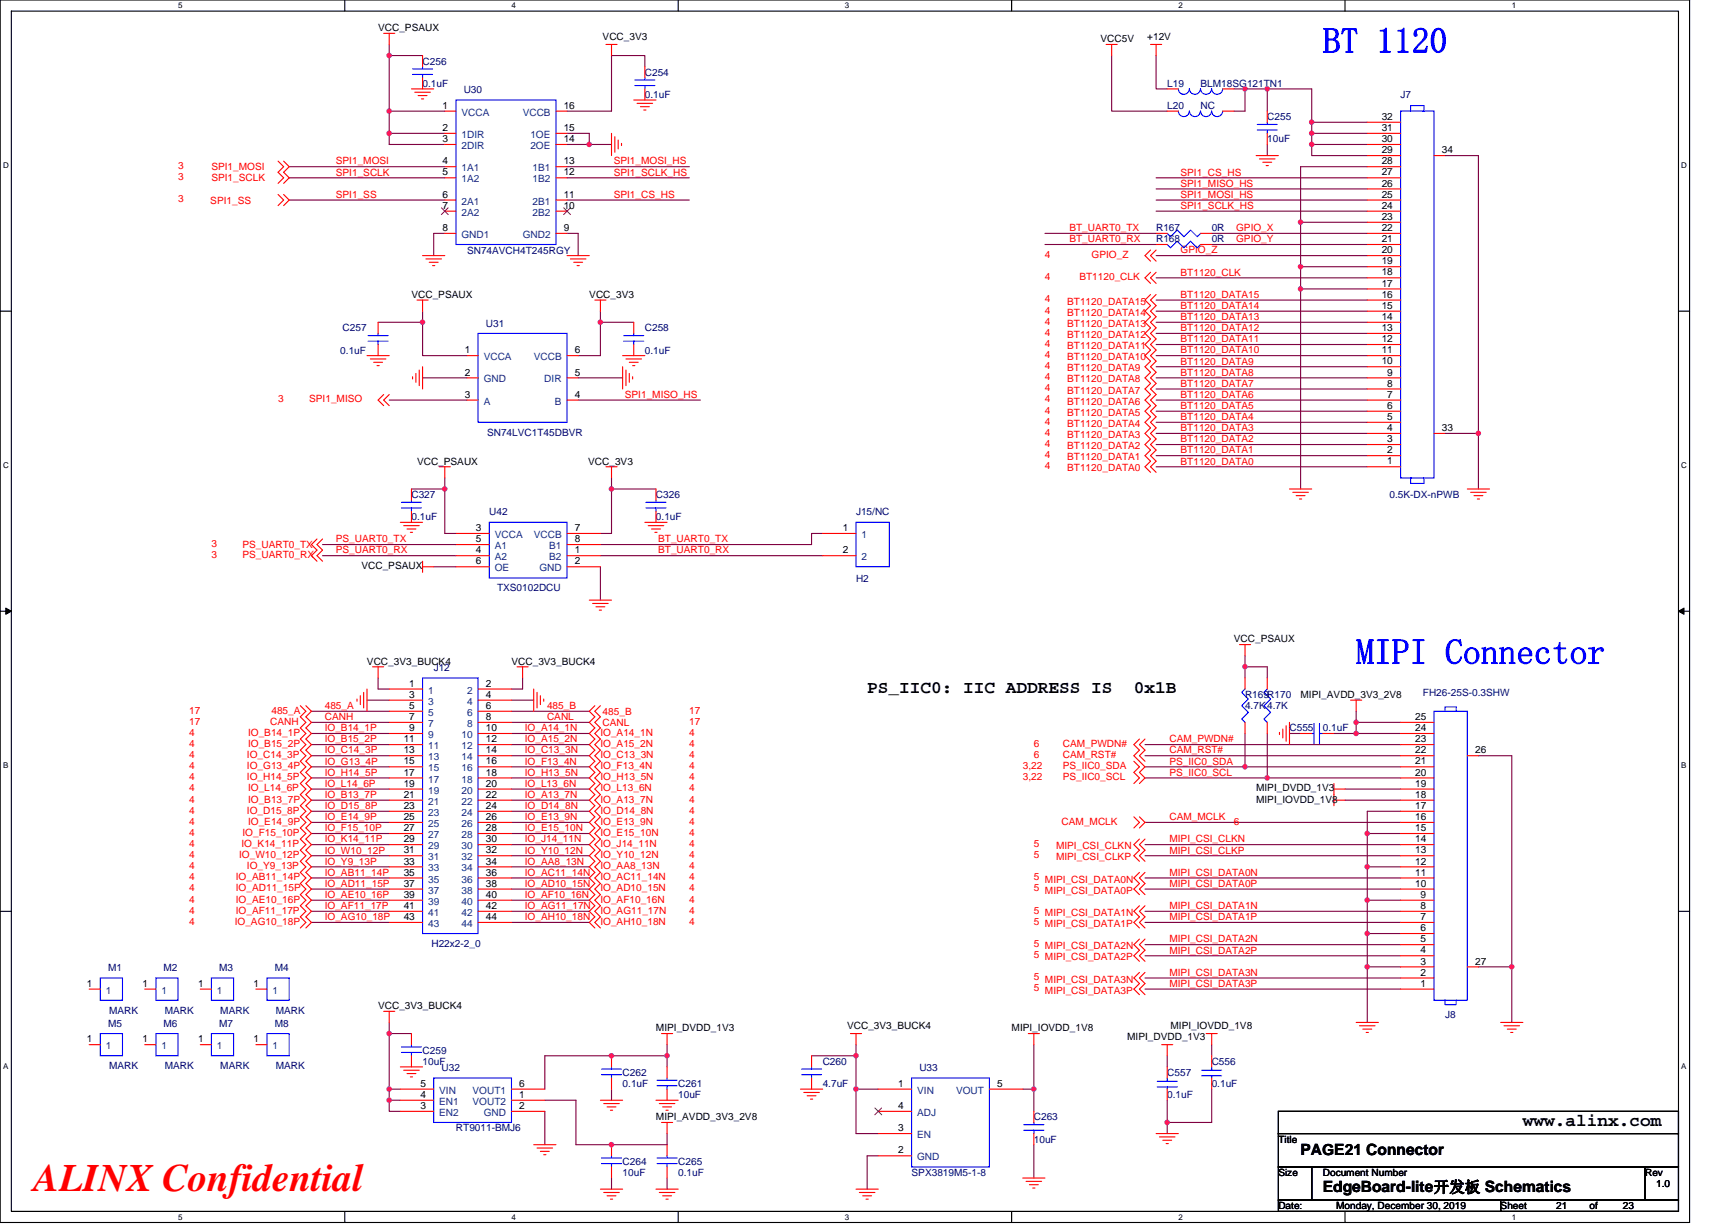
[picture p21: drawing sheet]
<svg xmlns="http://www.w3.org/2000/svg" width="297mm" height="210mm" viewBox="0 0 297 210" stroke-linecap="round" stroke-linejoin="round" font-family="sans-serif">
<defs><g id="words">
<text font-size="6.7" fill="#f00" x="5.8" y="204.1">ALINX Confidential</text>
<g font-size="6.1" fill="#00f">
<text x="226.7" y="9.1">BT 1120</text>
<text x="232.4" y="113.8">MIPI Connector</text>
</g>
<g font-size="3">
<text x="148.6" y="118.8">PS_IIC0: IIC ADDRESS IS</text>
<text x="194.3" y="118.8">0x1B</text>
<text x="261" y="193.1">www.alinx.com</text>
</g>
<g font-size="2.7">
<text x="222.9" y="197.9">PAGE21 Connector</text>
<text x="226.7" y="204.4">EdgeBoard-lite开发板 Schematics</text>
</g>
<g font-size="1.7">
<text x="64.8" y="5.4">VCC_PSAUX</text>
<text x="103.3" y="6.9">VCC_3V3</text>
<text x="188.6" y="7.3">VCC5V</text>
<text x="196.6" y="6.9">+12V</text>
<text x="75.9" y="18.6">1</text>
<text x="75.9" y="22.5">2</text>
<text x="96.6" y="22.5">15</text>
<text x="96.6" y="18.6">16</text>
<text x="236.8" y="22.5">31</text>
<text x="236.8" y="20.6">32</text>
<text x="75.9" y="24.4">3</text>
<text x="75.9" y="28.2">4</text>
<text x="96.6" y="24.4">14</text>
<text x="96.6" y="28.2">13</text>
<text x="236.8" y="28.2">28</text>
<text x="236.8" y="26.3">29</text>
<text x="236.8" y="24.4">30</text>
<text x="247.1" y="26.3">34</text>
<text x="75.9" y="30.1">5</text>
<text x="75.9" y="33.9">6</text>
<text x="75.9" y="35.8">7</text>
<text x="96.6" y="35.8">10</text>
<text x="96.6" y="33.9">11</text>
<text x="96.6" y="30.1">12</text>
<text x="236.8" y="35.8">24</text>
<text x="236.8" y="33.9">25</text>
<text x="236.8" y="32">26</text>
<text x="236.8" y="30.1">27</text>
<text x="75.9" y="39.6">8</text>
<text x="96.6" y="39.6">9</text>
<text x="236.8" y="41.5">21</text>
<text x="236.8" y="39.6">22</text>
<text x="236.8" y="37.7">23</text>
<text x="236.8" y="47.2">18</text>
<text x="236.8" y="45.3">19</text>
<text x="236.8" y="43.4">20</text>
<text x="70.5" y="51.1">VCC_PSAUX</text>
<text x="101" y="51.1">VCC_3V3</text>
<text x="236.8" y="52.9">15</text>
<text x="236.8" y="51">16</text>
<text x="236.8" y="49.1">17</text>
<text x="236.8" y="58.7">12</text>
<text x="236.8" y="56.7">13</text>
<text x="236.8" y="54.8">14</text>
<text x="79.7" y="60.6">1</text>
<text x="79.7" y="64.4">2</text>
<text x="98.5" y="64.4">5</text>
<text x="98.5" y="60.6">6</text>
<text x="236.8" y="62.5">10</text>
<text x="236.8" y="60.6">11</text>
<text x="237.8" y="64.4">9</text>
<text x="79.7" y="68.2">3</text>
<text x="98.5" y="68.2">4</text>
<text x="237.8" y="72">5</text>
<text x="237.8" y="70.1">6</text>
<text x="237.8" y="68.2">7</text>
<text x="237.8" y="66.3">8</text>
<text x="237.8" y="77.7">2</text>
<text x="237.8" y="75.8">3</text>
<text x="237.8" y="73.9">4</text>
<text x="247.1" y="73.9">33</text>
<text x="71.5" y="79.7">VCC_PSAUX</text>
<text x="100.8" y="79.7">VCC_3V3</text>
<text x="237.8" y="79.6">1</text>
<text x="81.6" y="92.9">5</text>
<text x="81.6" y="91">3</text>
<text x="81.6" y="94.8">4</text>
<text x="98.5" y="91">7</text>
<text x="98.5" y="92.9">8</text>
<text x="98.5" y="94.8">1</text>
<text x="144.4" y="91">1</text>
<text x="144.4" y="94.8">2</text>
<text x="62" y="97.6">VCC_PSAUX</text>
<text x="81.6" y="96.8">6</text>
<text x="98.5" y="96.8">2</text>
<text x="62.9" y="113.9">VCC_3V3_BUCK4</text>
<text x="87.7" y="113.9">VCC_3V3_BUCK4</text>
<text x="211.5" y="110.1">VCC_PSAUX</text>
<text x="70.1" y="117.7">1</text>
<text x="70.1" y="119.6">3</text>
<text x="83.3" y="117.7">2</text>
<text x="83.3" y="119.6">4</text>
<text x="222.9" y="119.7">MIPI_AVDD_3V3_2V8</text>
<text x="70.1" y="121.5">5</text>
<text x="70.1" y="123.4">7</text>
<text x="70.1" y="125.3">9</text>
<text x="83.3" y="121.5">6</text>
<text x="83.3" y="123.4">8</text>
<text x="83.3" y="125.3">10</text>
<text x="242.5" y="125.3">24</text>
<text x="242.5" y="123.4">25</text>
<text x="69.2" y="127.2">11</text>
<text x="69.2" y="129.1">13</text>
<text x="69.2" y="131">15</text>
<text x="83.3" y="127.2">12</text>
<text x="83.3" y="129.1">14</text>
<text x="83.3" y="131">16</text>
<text x="242.5" y="131">21</text>
<text x="242.5" y="129.1">22</text>
<text x="242.5" y="127.2">23</text>
<text x="252.8" y="129.1">26</text>
<text x="69.2" y="132.9">17</text>
<text x="69.2" y="134.9">19</text>
<text x="69.2" y="136.8">21</text>
<text x="83.3" y="132.9">18</text>
<text x="83.3" y="134.9">20</text>
<text x="83.3" y="136.8">22</text>
<text x="215.3" y="135.7">MIPI_DVDD_1V3</text>
<text x="215.3" y="137.6">MIPI_IOVDD_1V8</text>
<text x="242.5" y="136.8">18</text>
<text x="242.5" y="134.9">19</text>
<text x="242.5" y="132.9">20</text>
<text x="69.2" y="138.7">23</text>
<text x="69.2" y="140.6">25</text>
<text x="69.2" y="142.5">27</text>
<text x="83.3" y="138.7">24</text>
<text x="83.3" y="140.6">26</text>
<text x="83.3" y="142.5">28</text>
<text x="242.5" y="142.5">15</text>
<text x="242.5" y="140.6">16</text>
<text x="242.5" y="138.7">17</text>
<text x="69.2" y="144.4">29</text>
<text x="69.2" y="146.3">31</text>
<text x="69.2" y="148.2">33</text>
<text x="83.3" y="144.4">30</text>
<text x="83.3" y="146.3">32</text>
<text x="83.3" y="148.2">34</text>
<text x="242.5" y="148.2">12</text>
<text x="242.5" y="146.3">13</text>
<text x="242.5" y="144.4">14</text>
<text x="69.2" y="150.1">35</text>
<text x="69.2" y="152">37</text>
<text x="69.2" y="153.9">39</text>
<text x="69.2" y="155.8">41</text>
<text x="83.3" y="150.1">36</text>
<text x="83.3" y="152">38</text>
<text x="83.3" y="153.9">40</text>
<text x="83.3" y="155.8">42</text>
<text x="242.5" y="152">10</text>
<text x="242.5" y="150.1">11</text>
<text x="243.5" y="155.8">8</text>
<text x="243.5" y="153.9">9</text>
<text x="69.2" y="157.7">43</text>
<text x="83.3" y="157.7">44</text>
<text x="243.5" y="161.5">5</text>
<text x="243.5" y="159.6">6</text>
<text x="243.5" y="157.7">7</text>
<text x="243.5" y="167.2">2</text>
<text x="243.5" y="165.3">3</text>
<text x="243.5" y="163.4">4</text>
<text x="252.8" y="165.3">27</text>
<text x="14.9" y="169.1">1</text>
<text x="24.4" y="169.1">1</text>
<text x="33.9" y="169.1">1</text>
<text x="43.5" y="169.1">1</text>
<text x="64.8" y="173">VCC_3V3_BUCK4</text>
<text x="243.5" y="169.1">1</text>
<text x="14.9" y="178.7">1</text>
<text x="24.4" y="178.7">1</text>
<text x="33.9" y="178.7">1</text>
<text x="43.5" y="178.7">1</text>
<text x="112.4" y="176.8">MIPI_DVDD_1V3</text>
<text x="145.2" y="176.4">VCC_3V3_BUCK4</text>
<text x="173.4" y="176.8">MIPI_IOVDD_1V8</text>
<text x="193.2" y="178.3">MIPI_DVDD_1V3</text>
<text x="200.6" y="176.4">MIPI_IOVDD_1V8</text>
<text x="72" y="186.3">5</text>
<text x="72" y="188.2">4</text>
<text x="72" y="190.1">3</text>
<text x="89" y="186.3">6</text>
<text x="89" y="188.2">1</text>
<text x="89" y="190.1">2</text>
<text x="154" y="186.3">1</text>
<text x="154" y="190.1">4</text>
<text x="170.9" y="186.3">5</text>
<text x="112.4" y="192">MIPI_AVDD_3V3_2V8</text>
<text x="154" y="193.9">3</text>
<text x="154" y="197.7">2</text>
<text x="219.1" y="195.9">Title</text>
<text x="219.1" y="201.6">Size</text>
<text x="226.7" y="201.6">Document Number</text>
<text x="282" y="201.6">Rev</text>
<text x="283.9" y="203.5">1.0</text>
<text x="219.1" y="207.3">Date:</text>
<text x="229" y="207.3">Monday, December 30, 2019</text>
<text x="257.2" y="207.3">Sheet</text>
<text x="266.7" y="207.3">21</text>
<text x="272.5" y="207.3">of</text>
<text x="278.2" y="207.3">23</text>
</g>
<g font-size="1.7" fill="#000080">
<text x="72.4" y="11.1">C256</text>
<text x="72.4" y="14.9">0.1uF</text>
<text x="79.5" y="16">U30</text>
<text x="110.5" y="13">C254</text>
<text x="110.5" y="16.8">0.1uF</text>
<text x="200.1" y="14.9">L19</text>
<text x="205.8" y="14.9">BLM18SG121TN1</text>
<text x="240.1" y="16.8">J7</text>
<text x="200.1" y="18.7">L20</text>
<text x="205.8" y="18.7">NC</text>
<text x="217.2" y="20.6">C255</text>
<text x="217.2" y="24.4">10uF</text>
<text x="198.2" y="39.6">R167</text>
<text x="198.2" y="41.6">R168</text>
<text x="207.7" y="39.6">0R</text>
<text x="207.7" y="41.6">0R</text>
<text x="80" y="43.5">SN74AVCH4T245RGY</text>
<text x="58.7" y="56.8">C257</text>
<text x="83.3" y="56">U31</text>
<text x="110.5" y="56.8">C258</text>
<text x="58.3" y="60.6">0.1uF</text>
<text x="110.5" y="60.6">0.1uF</text>
<text x="83.5" y="74.7">SN74LVC1T45DBVR</text>
<text x="70.5" y="85.4">C327</text>
<text x="70.5" y="89.2">0.1uF</text>
<text x="83.9" y="88.2">U42</text>
<text x="112.4" y="85.4">C326</text>
<text x="112.4" y="89.2">0.1uF</text>
<text x="146.7" y="88.2">J15/NC</text>
<text x="238.2" y="85.4">0.5K-DX-nPWB</text>
<text x="85.2" y="101.4">TXS0102DCU</text>
<text x="146.7" y="99.8">H2</text>
<text x="74.3" y="115.1">J12</text>
<text x="213.4" y="119.7">R169R170</text>
<text x="243.9" y="119.3">FH26-25S-0.3SHW</text>
<text x="213.4" y="121.6">4.7K4.7K</text>
<text x="221" y="125.4">C555</text>
<text x="226.7" y="125.4">0.1uF</text>
<text x="18.5" y="166.5">M1</text>
<text x="28" y="166.5">M2</text>
<text x="37.6" y="166.5">M3</text>
<text x="47.1" y="166.5">M4</text>
<text x="74" y="162.3">H22x2-2_0</text>
<text x="18.7" y="173.8">MARK</text>
<text x="28.2" y="173.8">MARK</text>
<text x="37.8" y="173.8">MARK</text>
<text x="47.3" y="173.8">MARK</text>
<text x="18.5" y="176">M5</text>
<text x="28" y="176">M6</text>
<text x="37.6" y="176">M7</text>
<text x="47.1" y="176">M8</text>
<text x="247.7" y="174.5">J8</text>
<text x="18.7" y="183.3">MARK</text>
<text x="28.2" y="183.3">MARK</text>
<text x="37.8" y="183.3">MARK</text>
<text x="47.3" y="183.3">MARK</text>
<text x="72.4" y="180.6">C259</text>
<text x="72.4" y="182.5">10uF</text>
<text x="75.7" y="183.7">U32</text>
<text x="106.7" y="184.4">C262</text>
<text x="141" y="182.5">C260</text>
<text x="157.6" y="183.7">U33</text>
<text x="200.1" y="184.4">C557</text>
<text x="207.7" y="182.5">C556</text>
<text x="106.7" y="186.3">0.1uF</text>
<text x="116.2" y="186.3">C261</text>
<text x="116.2" y="188.2">10uF</text>
<text x="141" y="186.3">4.7uF</text>
<text x="200.1" y="188.2">0.1uF</text>
<text x="207.7" y="186.3">0.1uF</text>
<text x="78.1" y="194">RT9011-BMJ6</text>
<text x="177.2" y="192">C263</text>
<text x="177.2" y="195.9">10uF</text>
<text x="106.7" y="199.7">C264</text>
<text x="106.7" y="201.6">10uF</text>
<text x="116.2" y="199.7">C265</text>
<text x="116.2" y="201.6">0.1uF</text>
<text x="156.2" y="201.6">SPX3819M5-1-8</text>
</g>
<g font-size="1.7" fill="#004080">
<text x="79.1" y="19.8">VCCA</text>
<text x="79.1" y="23.6">1DIR</text>
<text x="89.6" y="19.8">VCCB</text>
<text x="90.9" y="23.6">1OE</text>
<text x="79.1" y="25.5">2DIR</text>
<text x="79.1" y="29.4">1A1</text>
<text x="90.9" y="25.5">2OE</text>
<text x="91.3" y="29.4">1B1</text>
<text x="79.1" y="31.3">1A2</text>
<text x="79.1" y="35.1">2A1</text>
<text x="91.3" y="35.1">2B1</text>
<text x="91.3" y="31.3">1B2</text>
<text x="79.1" y="37">2A2</text>
<text x="79.1" y="40.8">GND1</text>
<text x="89.6" y="40.8">GND2</text>
<text x="91.3" y="37">2B2</text>
<text x="82.9" y="61.7">VCCA</text>
<text x="82.9" y="65.6">GND</text>
<text x="91.5" y="61.7">VCCB</text>
<text x="93.3" y="65.6">DIR</text>
<text x="82.9" y="69.4">A</text>
<text x="95.1" y="69.4">B</text>
<text x="84.8" y="94.1">A1</text>
<text x="84.8" y="92.2">VCCA</text>
<text x="91.5" y="92.2">VCCB</text>
<text x="94.1" y="94.1">B1</text>
<text x="147.7" y="92.2">1</text>
<text x="84.8" y="97.9">OE</text>
<text x="84.8" y="96">A2</text>
<text x="92.5" y="97.9">GND</text>
<text x="94.1" y="96">B2</text>
<text x="147.7" y="96">2</text>
<text x="73.4" y="118.9">1</text>
<text x="80" y="118.9">2</text>
<text x="73.4" y="120.8">3</text>
<text x="73.4" y="122.7">5</text>
<text x="73.4" y="124.6">7</text>
<text x="80" y="120.8">4</text>
<text x="80" y="122.7">6</text>
<text x="80" y="124.6">8</text>
<text x="73.4" y="126.5">9</text>
<text x="73.4" y="128.4">11</text>
<text x="73.4" y="130.3">13</text>
<text x="79.1" y="126.5">10</text>
<text x="79.1" y="128.4">12</text>
<text x="79.1" y="130.3">14</text>
<text x="73.4" y="132.2">15</text>
<text x="73.4" y="134.1">17</text>
<text x="73.4" y="136">19</text>
<text x="73.4" y="137.9">21</text>
<text x="79.1" y="132.2">16</text>
<text x="79.1" y="134.1">18</text>
<text x="79.1" y="136">20</text>
<text x="79.1" y="137.9">22</text>
<text x="73.4" y="139.8">23</text>
<text x="73.4" y="141.8">25</text>
<text x="73.4" y="143.7">27</text>
<text x="79.1" y="139.8">24</text>
<text x="79.1" y="141.8">26</text>
<text x="79.1" y="143.7">28</text>
<text x="73.4" y="145.6">29</text>
<text x="73.4" y="147.5">31</text>
<text x="73.4" y="149.4">33</text>
<text x="79.1" y="145.6">30</text>
<text x="79.1" y="147.5">32</text>
<text x="79.1" y="149.4">34</text>
<text x="73.4" y="151.3">35</text>
<text x="73.4" y="153.2">37</text>
<text x="73.4" y="155.1">39</text>
<text x="79.1" y="151.3">36</text>
<text x="79.1" y="153.2">38</text>
<text x="79.1" y="155.1">40</text>
<text x="73.4" y="157">41</text>
<text x="73.4" y="158.9">43</text>
<text x="79.1" y="157">42</text>
<text x="79.1" y="158.9">44</text>
<text x="18.1" y="170.3">1</text>
<text x="27.7" y="170.3">1</text>
<text x="37.2" y="170.3">1</text>
<text x="46.7" y="170.3">1</text>
<text x="18.1" y="179.9">1</text>
<text x="27.7" y="179.9">1</text>
<text x="37.2" y="179.9">1</text>
<text x="46.7" y="179.9">1</text>
<text x="75.3" y="187.5">VIN</text>
<text x="75.3" y="189.4">EN1</text>
<text x="75.3" y="191.3">EN2</text>
<text x="81" y="187.5">VOUT1</text>
<text x="81" y="189.4">VOUT2</text>
<text x="82.9" y="191.3">GND</text>
<text x="157.2" y="187.5">VIN</text>
<text x="157.2" y="191.3">ADJ</text>
<text x="163.9" y="187.5">VOUT</text>
<text x="157.2" y="195.1">EN</text>
<text x="157.2" y="198.9">GND</text>
</g>
<g font-size="1.7" fill="#f00">
<text x="30.5" y="29">3</text>
<text x="36.2" y="29.2">SPI1_MOSI</text>
<text x="57.6" y="28.2">SPI1_MOSI</text>
<text x="105.2" y="28.2">SPI1_MOSI_HS</text>
<text x="30.5" y="30.9">3</text>
<text x="30.5" y="34.7">3</text>
<text x="36" y="34.9">SPI1_SS</text>
<text x="36.2" y="31.1">SPI1_SCLK</text>
<text x="57.6" y="30.1">SPI1_SCLK</text>
<text x="57.6" y="33.9">SPI1_SS</text>
<text x="105.2" y="30.1">SPI1_SCLK_HS</text>
<text x="105.2" y="33.9">SPI1_CS_HS</text>
<text x="202.3" y="32">SPI1_MISO_HS</text>
<text x="202.3" y="30.1">SPI1_CS_HS</text>
<text x="202.3" y="35.8">SPI1_SCLK_HS</text>
<text x="202.3" y="33.9">SPI1_MOSI_HS</text>
<text x="183.3" y="39.6">BT_UART0_TX</text>
<text x="183.3" y="41.5">BT_UART0_RX</text>
<text x="211.9" y="39.6">GPIO_X</text>
<text x="211.9" y="41.5">GPIO_Y</text>
<text x="179.1" y="44.2">4</text>
<text x="187.1" y="44.2">GPIO_Z</text>
<text x="202.3" y="43.4">GPIO_Z</text>
<text x="202.3" y="47.2">BT1120_CLK</text>
<text x="179.1" y="48">4</text>
<text x="179.1" y="53.7">4</text>
<text x="179.1" y="51.8">4</text>
<text x="182.9" y="52.2">BT1120_DATA15</text>
<text x="185" y="48">BT1120_CLK</text>
<text x="202.3" y="53">BT1120_DATA14</text>
<text x="202.3" y="51.1">BT1120_DATA15</text>
<text x="179.1" y="59.5">4</text>
<text x="179.1" y="57.6">4</text>
<text x="179.1" y="55.6">4</text>
<text x="182.9" y="59.8">BT1120_DATA11</text>
<text x="182.9" y="57.9">BT1120_DATA12</text>
<text x="182.9" y="56">BT1120_DATA13</text>
<text x="182.9" y="54.1">BT1120_DATA14</text>
<text x="202.3" y="58.7">BT1120_DATA11</text>
<text x="202.3" y="56.8">BT1120_DATA12</text>
<text x="202.3" y="54.9">BT1120_DATA13</text>
<text x="179.1" y="65.2">4</text>
<text x="179.1" y="63.3">4</text>
<text x="179.1" y="61.4">4</text>
<text x="182.9" y="65.6">BT1120_DATA8</text>
<text x="182.9" y="63.6">BT1120_DATA9</text>
<text x="182.9" y="61.7">BT1120_DATA10</text>
<text x="202.3" y="64.4">BT1120_DATA8</text>
<text x="202.3" y="62.5">BT1120_DATA9</text>
<text x="202.3" y="60.6">BT1120_DATA10</text>
<text x="47.7" y="69">3</text>
<text x="53" y="69">SPI1_MISO</text>
<text x="107.1" y="68.2">SPI1_MISO_HS</text>
<text x="179.1" y="70.9">4</text>
<text x="179.1" y="69">4</text>
<text x="179.1" y="67.1">4</text>
<text x="182.9" y="71.3">BT1120_DATA5</text>
<text x="182.9" y="69.4">BT1120_DATA6</text>
<text x="182.9" y="67.5">BT1120_DATA7</text>
<text x="202.3" y="70.1">BT1120_DATA5</text>
<text x="202.3" y="68.2">BT1120_DATA6</text>
<text x="202.3" y="66.3">BT1120_DATA7</text>
<text x="179.1" y="76.6">4</text>
<text x="179.1" y="74.7">4</text>
<text x="179.1" y="72.8">4</text>
<text x="182.9" y="77">BT1120_DATA2</text>
<text x="182.9" y="75.1">BT1120_DATA3</text>
<text x="182.9" y="73.2">BT1120_DATA4</text>
<text x="202.3" y="77.7">BT1120_DATA1</text>
<text x="202.3" y="75.8">BT1120_DATA2</text>
<text x="202.3" y="73.9">BT1120_DATA3</text>
<text x="202.3" y="72">BT1120_DATA4</text>
<text x="179.1" y="80.4">4</text>
<text x="179.1" y="78.5">4</text>
<text x="182.9" y="80.8">BT1120_DATA0</text>
<text x="182.9" y="78.9">BT1120_DATA1</text>
<text x="202.3" y="79.6">BT1120_DATA0</text>
<text x="36.2" y="95.7">3</text>
<text x="36.2" y="93.7">3</text>
<text x="41.6" y="95.7">PS_UART0_RX</text>
<text x="41.6" y="93.9">PS_UART0_TX</text>
<text x="57.6" y="93">PS_UART0_TX</text>
<text x="57.6" y="94.9">PS_UART0_RX</text>
<text x="112.8" y="93">BT_UART0_TX</text>
<text x="112.8" y="94.9">BT_UART0_RX</text>
<text x="32.4" y="122.3">17</text>
<text x="32.4" y="124.2">17</text>
<text x="46.3" y="124.2">CANH</text>
<text x="46.5" y="122.3">485_A</text>
<text x="55.7" y="125.3">IO_B14_1P</text>
<text x="55.7" y="121.5">485_A</text>
<text x="55.7" y="123.4">CANH</text>
<text x="90" y="125.3">IO_A14_1N</text>
<text x="93.8" y="121.5">485_B</text>
<text x="93.8" y="123.4">CANL</text>
<text x="103.3" y="122.5">485_B</text>
<text x="103.3" y="124.4">CANL</text>
<text x="118.1" y="122.3">17</text>
<text x="118.1" y="124.2">17</text>
<text x="32.4" y="129.9">4</text>
<text x="32.4" y="131.8">4</text>
<text x="32.4" y="126.1">4</text>
<text x="32.4" y="128">4</text>
<text x="42.3" y="129.9">IO_C14_3P</text>
<text x="42.3" y="131.8">IO_G13_4P</text>
<text x="42.5" y="126.1">IO_B14_1P</text>
<text x="42.5" y="128">IO_B15_2P</text>
<text x="55.7" y="127.3">IO_B15_2P</text>
<text x="55.7" y="131.1">IO_G13_4P</text>
<text x="55.7" y="129.2">IO_C14_3P</text>
<text x="90" y="127.3">IO_A15_2N</text>
<text x="90" y="129.2">IO_C13_3N</text>
<text x="90" y="131.1">IO_F13_4N</text>
<text x="102.9" y="126.1">IO_A14_1N</text>
<text x="102.9" y="128">IO_A15_2N</text>
<text x="102.9" y="129.9">IO_C13_3N</text>
<text x="102.9" y="131.8">IO_F13_4N</text>
<text x="118.1" y="129.9">4</text>
<text x="118.1" y="126.1">4</text>
<text x="118.1" y="128">4</text>
<text x="118.1" y="131.8">4</text>
<text x="175.3" y="131.8">3,22</text>
<text x="177.2" y="128">6</text>
<text x="177.2" y="129.9">6</text>
<text x="182.2" y="128">CAM_PWDN#</text>
<text x="182.2" y="129.9">CAM_RST#</text>
<text x="182.2" y="131.8">PS_IIC0_SDA</text>
<text x="200.4" y="127.3">CAM_PWDN#</text>
<text x="200.4" y="129.2">CAM_RST#</text>
<text x="200.4" y="131.1">PS_IIC0_SDA</text>
<text x="32.4" y="133.8">4</text>
<text x="32.4" y="137.6">4</text>
<text x="32.4" y="135.7">4</text>
<text x="42.3" y="133.8">IO_H14_5P</text>
<text x="42.5" y="137.6">IO_B13_7P</text>
<text x="42.5" y="135.7">IO_L14_6P</text>
<text x="55.7" y="133">IO_H14_5P</text>
<text x="55.7" y="136.8">IO_B13_7P</text>
<text x="55.7" y="134.9">IO_L14_6P</text>
<text x="90" y="133">IO_H13_5N</text>
<text x="90" y="136.8">IO_A13_7N</text>
<text x="90" y="134.9">IO_L13_6N</text>
<text x="102.9" y="133.8">IO_H13_5N</text>
<text x="102.9" y="137.6">IO_A13_7N</text>
<text x="102.9" y="135.7">IO_L13_6N</text>
<text x="118.1" y="133.8">4</text>
<text x="118.1" y="135.7">4</text>
<text x="118.1" y="137.6">4</text>
<text x="175.3" y="133.8">3,22</text>
<text x="182.2" y="133.8">PS_IIC0_SCL</text>
<text x="200.4" y="133">PS_IIC0_SCL</text>
<text x="32.4" y="139.5">4</text>
<text x="32.4" y="141.4">4</text>
<text x="32.4" y="143.3">4</text>
<text x="41.6" y="143.3">IO_F15_10P</text>
<text x="42.3" y="139.5">IO_D15_8P</text>
<text x="42.5" y="141.4">IO_E14_9P</text>
<text x="55.7" y="138.7">IO_D15_8P</text>
<text x="55.7" y="140.6">IO_E14_9P</text>
<text x="55.7" y="142.5">IO_F15_10P</text>
<text x="90" y="138.7">IO_D14_8N</text>
<text x="90" y="140.6">IO_E13_9N</text>
<text x="90" y="142.5">IO_E15_10N</text>
<text x="102.9" y="139.5">IO_D14_8N</text>
<text x="102.9" y="141.4">IO_E13_9N</text>
<text x="102.9" y="143.3">IO_E15_10N</text>
<text x="118.1" y="139.5">4</text>
<text x="118.1" y="143.3">4</text>
<text x="118.1" y="141.4">4</text>
<text x="182" y="141.4">CAM_MCLK</text>
<text x="200.4" y="140.6">CAM_MCLK</text>
<text x="211.5" y="141.4">6</text>
<text x="32.4" y="149">4</text>
<text x="32.4" y="147.1">4</text>
<text x="32.4" y="145.2">4</text>
<text x="41" y="147.1">IO_W10_12P</text>
<text x="41.4" y="145.2">IO_K14_11P</text>
<text x="42.3" y="149">IO_Y9_13P</text>
<text x="55.7" y="146.3">IO_W10_12P</text>
<text x="55.7" y="148.2">IO_Y9_13P</text>
<text x="55.7" y="144.4">IO_K14_11P</text>
<text x="90" y="146.3">IO_Y10_12N</text>
<text x="90" y="148.2">IO_AA8_13N</text>
<text x="90" y="144.4">IO_J14_11N</text>
<text x="102.9" y="149">IO_AA8_13N</text>
<text x="102.9" y="147.1">IO_Y10_12N</text>
<text x="102.9" y="145.2">IO_J14_11N</text>
<text x="118.1" y="147.1">4</text>
<text x="118.1" y="145.2">4</text>
<text x="118.1" y="149">4</text>
<text x="177.2" y="145.2">5</text>
<text x="177.2" y="147.1">5</text>
<text x="181" y="145.6">MIPI_CSI_CLKN</text>
<text x="181" y="147.5">MIPI_CSI_CLKP</text>
<text x="200.4" y="144.4">MIPI_CSI_CLKN</text>
<text x="200.4" y="146.3">MIPI_CSI_CLKP</text>
<text x="32.4" y="150.9">4</text>
<text x="32.4" y="152.8">4</text>
<text x="32.4" y="154.7">4</text>
<text x="40.4" y="150.9">IO_AB11_14P</text>
<text x="40.4" y="152.8">IO_AD11_15P</text>
<text x="40.4" y="154.7">IO_AE10_16P</text>
<text x="55.7" y="150.1">IO_AB11_14P</text>
<text x="55.7" y="152">IO_AD11_15P</text>
<text x="55.7" y="153.9">IO_AE10_16P</text>
<text x="55.7" y="155.8">IO_AF11_17P</text>
<text x="90" y="152">IO_AD10_15N</text>
<text x="90" y="153.9">IO_AF10_16N</text>
<text x="90" y="155.8">IO_AG11_17N</text>
<text x="90" y="150.1">IO_AC11_14N</text>
<text x="102.9" y="150.9">IO_AC11_14N</text>
<text x="102.9" y="152.8">IO_AD10_15N</text>
<text x="102.9" y="154.7">IO_AF10_16N</text>
<text x="118.1" y="150.9">4</text>
<text x="118.1" y="152.8">4</text>
<text x="118.1" y="154.7">4</text>
<text x="177.2" y="150.9">5 MIPI_CSI_DATA0N</text>
<text x="177.2" y="152.8">5 MIPI_CSI_DATA0P</text>
<text x="200.4" y="150.1">MIPI_CSI_DATA0N</text>
<text x="200.4" y="152">MIPI_CSI_DATA0P</text>
<text x="200.4" y="155.8">MIPI_CSI_DATA1N</text>
<text x="32.4" y="158.5">4</text>
<text x="32.4" y="156.6">4</text>
<text x="40.2" y="158.5">IO_AG10_18P</text>
<text x="40.4" y="156.6">IO_AF11_17P</text>
<text x="55.7" y="157.7">IO_AG10_18P</text>
<text x="90" y="157.7">IO_AH10_18N</text>
<text x="102.9" y="156.6">IO_AG11_17N</text>
<text x="102.9" y="158.5">IO_AH10_18N</text>
<text x="118.1" y="158.5">4</text>
<text x="118.1" y="156.6">4</text>
<text x="177.2" y="156.6">5 MIPI_CSI_DATA1N</text>
<text x="177.2" y="158.5">5 MIPI_CSI_DATA1P</text>
<text x="200.4" y="157.7">MIPI_CSI_DATA1P</text>
<text x="200.4" y="161.5">MIPI_CSI_DATA2N</text>
<text x="177.2" y="162.3">5 MIPI_CSI_DATA2N</text>
<text x="177.2" y="164.2">5 MIPI_CSI_DATA2P</text>
<text x="200.4" y="163.4">MIPI_CSI_DATA2P</text>
<text x="200.4" y="167.3">MIPI_CSI_DATA3N</text>
<text x="177.2" y="168">5 MIPI_CSI_DATA3N</text>
<text x="177.2" y="169.9">5 MIPI_CSI_DATA3P</text>
<text x="200.4" y="169.2">MIPI_CSI_DATA3P</text>
</g>
<g font-size="1.4">
<text x="30.5" y="1.4">5</text>
<text x="87.7" y="1.4">4</text>
<text x="144.8" y="1.4">3</text>
<text x="202" y="1.4">2</text>
<text x="259.1" y="1.4">1</text>
<text x=".5" y="28.9">D</text>
<text x="288.2" y="28.9">D</text>
<text x=".5" y="80.3">C</text>
<text x="288.2" y="80.3">C</text>
<text x=".5" y="131.7">B</text>
<text x="288.2" y="131.7">B</text>
<text x=".5" y="183.2">A</text>
<text x="288.2" y="183.2">A</text>
<text x="30.5" y="209.1">5</text>
<text x="87.7" y="209.1">4</text>
<text x="144.8" y="209.1">3</text>
<text x="202" y="209.1">2</text>
<text x="259.1" y="209.1">1</text>
</g>
</g></defs>
<path d="M0 0h289.6v209.5h-289.6zM1.9 1.9h285.8v205.7h-285.8z" fill="none" stroke="#000" stroke-width=".19"/>
<g fill="#fff">
<path d="M30.5 .2h.8v1.5h-.8z"/>
<path d="M30.5 207.8h.8v1.6h-.8z"/>
</g>
<path d="M59.1 0v1.9M59.1 207.6v1.9" fill="none" stroke="#000" stroke-width=".19"/>
<g fill="#fff">
<path d="M87.7 .2h.7v1.5h-.7z"/>
<path d="M87.7 207.8h.7v1.6h-.7z"/>
</g>
<path d="M116.2 0v1.9M116.2 207.6v1.9" fill="none" stroke="#000" stroke-width=".19"/>
<g fill="#fff">
<path d="M144.8 .2h.8v1.5h-.8z"/>
<path d="M144.8 207.8h.8v1.6h-.8z"/>
</g>
<path d="M173.4 0v1.9M173.4 207.6v1.9" fill="none" stroke="#000" stroke-width=".19"/>
<g fill="#fff">
<path d="M202 .2h.7v1.5h-.7z"/>
<path d="M202 207.8h.7v1.6h-.7z"/>
</g>
<path d="M230.5 0v1.9M230.5 207.6v1.9" fill="none" stroke="#000" stroke-width=".19"/>
<g fill="#fff">
<path d="M259.1 .2h.8v1.5h-.8z"/>
<path d="M259.1 207.8h.8v1.6h-.8z"/>
<path d="M.5 27.6h1v1.5h-1z"/>
<path d="M288.2 27.6h1v1.5h-1z"/>
<path d="M.5 79.1h1v1.5h-1z"/>
<path d="M288.2 79.1h1v1.5h-1z"/>
</g>
<path d="M0 53.3h1.9M287.7 53.3h1.9" fill="none" stroke="#000" stroke-width=".19"/>
<g fill="#fff">
<path d="M.5 130.5h.9v1.5h-.9z"/>
<path d="M288.2 130.5h.9v1.5h-.9z"/>
</g>
<path d="M0 104.8h1.9M287.7 104.8h1.9" fill="none" stroke="#000" stroke-width=".19"/>
<path d="M1 104.2l.9 .6-.9 .5zM287.7 104.8l.9-.6v1.1z" fill="#000" stroke="#000" stroke-width=".17"/>
<g fill="#fff">
<path d="M.5 181.9h.9v1.6h-.9z"/>
<path d="M288.2 181.9h.9v1.6h-.9z"/>
</g>
<path d="M0 156.2h1.9M287.7 156.2h1.9M219.1 190.5h68.6v3.8h-68.6zM219.1 194.3h68.6v5.7h-68.6zM219.1 200h5.7v5.7h-5.7zM219.1 205.7h38.1v1.9h-38.1zM224.8 200h57.2v5.7h-57.2zM257.2 205.7h30.5v1.9h-30.5zM282 200h5.7v5.7h-5.7z" fill="none" stroke="#000" stroke-width=".19"/>
<g fill="none" stroke="#800040" stroke-width=".19">
<path d="M66.7 7.6v1.9M66.7 19h9.5M66.7 19.1v3.8M66.7 9.5v9.5M66.7 9.5h5.7M110.5 11.4v-1.9h-5.7v9.5h-7.6M190.5 9.5v9.5h9.6M198.2 9.5v5.7h1.9M211.5 15.2h1.9M213.4 15.2v3.8h-1.9M213.4 15.2h3.8M217.2 15.2h7.6v5.8h9.6"/>
<path d="M217.2 15.2v3.8M49.6 28.6h26.6M49.6 30.5h26.6M49.6 34.3h26.6M66.7 22.9v1.9h9.5M66.7 22.9h9.5M97.2 24.8h3.8M97.2 22.9h3.8v1.9M97.2 28.6h20.9M97.2 30.5h20.9M97.2 34.3h20.9M101 24.8h3.8"/>
<path d="M198.2 32.4h36.2M198.2 30.5h36.2M198.2 36.2h36.2M198.2 34.3h36.2M217.2 24.8v1.9M222.9 38.1v7.6h11.5M224.8 21v1.9h9.6M224.8 24.8h9.6M224.8 24.8v1.9h9.6M224.8 22.9v1.9M234.4 28.6h-11.5v9.5h11.5M247.7 26.7h5.7v47.6"/>
<path d="M64.8 55.2h7.6M72.4 55.2v5.8h7.6M72.4 53.3v1.9M76.2 40h-1.9v3.8M97.2 40h1.9v3.8M102.9 53.3v1.9h5.7M102.9 55.2v5.8h-3.8M179.1 40h19.1M179.1 41.9h19.1M198.2 43.8h36.2M198.2 47.6h36.2M198.2 59.1h36.2"/>
<path d="M198.2 57.1h36.2M198.2 55.2h36.2M198.2 53.3h36.2M198.2 51.4h36.2M207.7 40h26.7M207.7 41.9h26.7M222.9 49.5v34.3M222.9 45.7v3.8h11.5M66.7 68.6h13.3M72.4 64.8h7.6M99.1 64.8h7.6M99.1 68.6h21"/>
<path d="M198.2 78.1h36.2M198.2 76.2h36.2M198.2 74.3h36.2M198.2 72.4h36.2M198.2 70.5h36.2M198.2 68.6h36.2M198.2 66.7h36.2M198.2 64.8h36.2M198.2 62.9h36.2M198.2 61h36.2M247.7 74.3h5.7M253.4 74.3v9.5"/>
<path d="M55.3 93.3h22.8M55.3 95.2h22.8M70.5 83.8h5.7M74.3 97.2h3.8M76.2 83.8v7.6h1.9M76.2 81.9v1.9M102.9 95.2h38.1M102.9 97.2v5.7M104.8 81.9v1.9M104.8 83.8v7.6h-1.9M104.8 83.8h7.6M141 91.4h-1.9v1.9h-36.2"/>
<path d="M198.2 80h36.2M64.8 116.2v1.9h1.9M89.6 116.2v1.9h-1.9M213.4 114.3h3.8v1.9M213.4 114.3v1.9M213.4 112.4v1.9M53.4 125.7h13.3M53.4 127.6h13.3M53.4 131.4h13.3M53.4 133.3h13.3M53.4 137.2h13.3M53.4 139.1h13.3"/>
<path d="M53.4 129.5h13.3M53.4 123.8h13.3M53.4 135.3h13.3M53.4 121.9h13.3M62.9 120h3.8M87.7 121.9h13.3M87.7 123.8h13.3M87.7 120h3.8M87.7 125.7h13.3M87.7 127.6h13.3M87.7 129.5h13.3M87.7 131.4h13.3"/>
<path d="M87.7 133.3h13.3M87.7 137.2h13.3M87.7 139.1h13.3M87.7 135.3h13.3M196.3 129.5h43.8M196.3 127.6h43.8M196.3 133.3h20.9M196.3 131.4h17.1M213.4 131.4h26.7M213.4 125.7v5.7M217.2 133.3h22.9M217.2 125.7v7.6"/>
<path d="M221 125.7h1.9M228.6 125.7h3.8M230.5 135.3h9.6M230.5 137.2h9.6M232.4 123.8h7.7M232.4 123.8v1.9h7.7M232.4 121.9v1.9M240.1 139.1h-5.7v3.8M253.4 129.5h5.7v36.2M53.4 141h13.3M53.4 142.9h13.3M53.4 146.7h13.3"/>
<path d="M53.4 148.6h13.3M53.4 150.5h13.3M53.4 152.4h13.3M53.4 154.3h13.3M53.4 156.2h13.3M53.4 158.1h13.3M53.4 144.8h13.3M87.7 141h13.3M87.7 142.9h13.3M87.7 146.7h13.3M87.7 148.6h13.3M87.7 152.4h13.3"/>
<path d="M87.7 154.3h13.3M87.7 156.2h13.3M87.7 158.1h13.3M87.7 150.5h13.3M87.7 144.8h13.3M196.3 141h43.8M196.3 144.8h43.8M196.3 146.7h43.8M196.3 150.5h43.8M196.3 152.4h43.8M196.3 156.2h43.8M196.3 158.1h43.8"/>
<path d="M234.4 142.9v5.7M234.4 154.3v5.7M234.4 148.6v5.7M234.4 142.9h5.7M234.4 154.3h5.7M234.4 148.6h5.7M66.7 177.2v9.5M66.7 175.3v1.9h3.8M114.3 179.1v1.9M146.7 179.1v1.9M177.2 179.1v7.6M196.3 161.9h43.8"/>
<path d="M196.3 163.8h43.8M196.3 167.6h43.8M196.3 169.5h43.8M207.7 179.1v1.9M234.4 165.7v9.6M234.4 160v5.7M234.4 165.7h5.7M234.4 160h5.7M253.4 165.7h5.7M259.1 165.7v9.6M66.7 186.7h1.9M66.7 186.7v1.9h1.9"/>
<path d="M66.7 188.6v1.9h1.9M93.4 188.6h5.3v7.6h15.6v-1.9M93.4 190.5v5.7M104.8 186.7v1.9M114.3 182.9v-1.9h-20.9v5.7M139.1 181h7.6M146.7 186.7v7.6h3.8M146.7 186.7h3.8M146.7 181v5.7M150.5 198.1h-1.9v5.7M175.3 186.7h1.9M177.2 196.2v5.7"/>
<path d="M177.2 186.7v3.8M200.1 192.4v1.9M200.1 181v1.9M207.7 186.7v5.7h-7.6v-3.8M104.8 201.9v1.9M114.3 201.9v1.9"/>
</g>
<g fill="#f0f" stroke="#f0f" stroke-width=".19">
<circle cx="224.8" cy="20.9" r=".38"/>
<circle cx="224.8" cy="24.8" r=".38"/>
<circle cx="224.8" cy="22.8" r=".38"/>
<circle cx="213.4" cy="15.2" r=".38"/>
<circle cx="217.2" cy="15.2" r=".38"/>
<circle cx="222.9" cy="49.5" r=".38"/>
<circle cx="222.9" cy="45.7" r=".38"/>
<circle cx="222.9" cy="38.1" r=".38"/>
<circle cx="253.4" cy="74.3" r=".38"/>
<circle cx="232.4" cy="123.8" r=".38"/>
<circle cx="213.4" cy="131.4" r=".38"/>
<circle cx="217.2" cy="133.3" r=".38"/>
<circle cx="234.3" cy="142.9" r=".38"/>
<circle cx="234.3" cy="165.7" r=".38"/>
<circle cx="234.3" cy="160" r=".38"/>
<circle cx="234.3" cy="154.3" r=".38"/>
<circle cx="234.3" cy="148.6" r=".38"/>
<circle cx="66.7" cy="186.7" r=".38"/>
<circle cx="66.7" cy="177.2" r=".38"/>
<circle cx="66.7" cy="188.6" r=".38"/>
<circle cx="114.3" cy="181" r=".38"/>
<circle cx="104.8" cy="181" r=".38"/>
<circle cx="104.8" cy="196.2" r=".38"/>
<circle cx="146.7" cy="181" r=".38"/>
<circle cx="146.7" cy="186.7" r=".38"/>
<circle cx="177.2" cy="186.7" r=".38"/>
<circle cx="66.7" cy="9.5" r=".38"/>
<circle cx="66.7" cy="19" r=".38"/>
<circle cx="66.7" cy="22.8" r=".38"/>
<circle cx="101" cy="24.8" r=".38"/>
<circle cx="102.9" cy="55.2" r=".38"/>
<circle cx="72.4" cy="55.2" r=".38"/>
<circle cx="104.8" cy="83.8" r=".38"/>
<circle cx="76.2" cy="83.8" r=".38"/>
<circle cx="259.1" cy="165.7" r=".38"/>
<circle cx="213.4" cy="114.3" r=".38"/>
<circle cx="232.4" cy="125.7" r=".38"/>
<circle cx="200" cy="192.4" r=".38"/>
</g>
<g fill="none" stroke="#f00" stroke-width=".19">
<path d="M65.8 5.7h1.9M66.7 5.7v1.9M70.5 15.2h3.8M71.1 15.8h2.7M71.7 16.4h1.5M72.2 17h.4M72.4 9.5v1.9M72.4 13.3v1.9M76.2 19h1.9M95.3 19h1.9M103.9 7.6h1.9M104.8 7.6v1.9"/>
<path d="M108.6 17.1h3.8M109.2 17.7h2.7M109.8 18.3h1.5M110.3 18.9h.4M110.5 11.4v1.9M110.5 15.2v1.9M189.6 7.6h1.9M190.5 7.6v1.9M197.2 7.6h1.9M198.2 7.6v1.9M200.1 19h1.9M200.1 15.2h1.9"/>
<path d="M209.6 19h1.9M209.6 15.2h1.9M217.2 19.1v1.9M47.7 27.6l.9 1-.9 .9 .9 1-.9 .9M47.7 33.3l.9 1-.9 .9M48.6 27.6l1 1-1 .9 1 1-1 .9M48.6 33.3l1 1-1 .9M76.2 22.9h1.9M76.2 24.8h1.9M76.2 28.6h1.9M76.2 30.5h1.9M76.2 34.3h1.9"/>
<path d="M76.2 36.2h1.9M95.3 36.2h1.9M95.3 34.3h1.9M95.3 30.5h1.9M95.3 28.6h1.9M95.3 24.8h1.9M95.3 22.9h1.9M104.8 22.9v3.8M105.4 23.4v2.7M106 24v1.5M106.5 24.6v.4M215.3 26.7h3.8"/>
<path d="M215.9 27.2h2.6M216.4 27.8h1.6M217 28.4h.4M217.2 22.9v1.9M234.4 38.1h5.7M234.4 36.2h5.7M234.4 34.3h5.7M234.4 32.4h5.7M234.4 30.5h5.7M234.4 28.6h5.7M234.4 26.7h5.7M234.4 24.8h5.7"/>
<path d="M234.4 22.9h5.7M234.4 21h5.7M245.8 26.7h1.9M64.8 55.2v1.9M64.8 59.1v1.9M71.5 51.4h1.9M72.4 43.8h3.8M72.4 51.4v1.9M73 44.4h2.7M73.6 45h1.5M74.1 45.5h.4M76.2 40h1.9"/>
<path d="M95.3 40h1.9M97.2 43.8h3.8M97.8 44.4h2.6M98.3 45h1.6M98.9 45.5h.4M102 51.4h1.9M102.9 51.4v1.9M108.6 55.2v1.9M108.6 59.1v1.9M197.2 46.7l-.9 .9 .9 1M197.2 50.5l-.9 .9 .9 1-.9 .9 .9 1-.9 .9 .9 1-.9 .9 .9 1-.9 1 .9 .9-.9 1 .9 .9-.9 1 .9 .9-.9 1 .9 .9-.9 1 .9 .9-.9 1 .9 .9-.9 1 .9 .9-.9 1 .9 .9-.9 1 .9 .9-.9 1 .9 1-.9 .9 .9 1-.9 .9 .9 1M197.2 42.9l-.9 .9 .9 1"/>
<path d="M198.2 40h1.9M198.2 41.9h1.9M198.2 46.7l-1 .9 1 1M198.2 50.5l-1 .9 1 1-1 .9 1 1-1 .9 1 1-1 .9 1 1-1 1 1 .9-1 1 1 .9-1 1 1 .9-1 1 1 .9-1 1 1 .9-1 1 1 .9-1 1 1 .9-1 1 1 .9-1 1 1 .9-1 1 1 1-1 .9 1 1-1 .9 1 1M198.2 42.9l-1 .9 1 1M205.8 40h1.9M205.8 41.9h1.9M234.4 59.1h5.7M234.4 57.1h5.7M234.4 55.2h5.7M234.4 53.3h5.7M234.4 51.4h5.7"/>
<path d="M234.4 49.5h5.7M234.4 47.6h5.7M234.4 45.7h5.7M234.4 43.8h5.7M234.4 41.9h5.7M234.4 40h5.7M62.9 61h3.8M63.5 61.5h2.6M64 62.1h1.6M64.6 62.7h.4M65.8 67.6l-1 1 1 .9M66.7 67.6l-.9 1 .9 .9"/>
<path d="M70.7 64.6v.4M71.3 64v1.5M71.9 63.4v2.7M72.4 62.9v3.8M80 61h2M80 64.8h2M80 68.6h2M97.2 68.6h1.9M97.2 64.8h1.9M97.2 61h1.9M106.7 61h3.8M106.7 62.9v3.8"/>
<path d="M107.3 61.5h2.7M107.3 63.4v2.7M107.9 64v1.5M107.9 62.1h1.5M108.4 64.6v.4M108.4 62.7h.4M234.4 78.1h5.7M234.4 76.2h5.7M234.4 74.3h5.7M234.4 72.4h5.7M234.4 70.5h5.7M234.4 68.6h5.7"/>
<path d="M234.4 66.7h5.7M234.4 64.8h5.7M234.4 62.9h5.7M234.4 61h5.7M245.8 74.3h1.9M54.3 92.4l-.9 .9 .9 1-.9 .9 .9 1M55.3 92.4l-1 .9 1 1-1 .9 1 1M68.6 89.5h3.8M69.2 90.1h2.7M69.8 90.7h1.5M70.3 91.2h.4M70.5 83.8v1.9"/>
<path d="M70.5 87.6v1.9M72.4 97.2h1.9M72.4 96.2v1.9M75.3 80h1.9M76.2 80v1.9M78.1 93.3h5.8M78.1 91.4h5.8M78.1 97.2h5.8M78.1 95.2h5.8M97.2 93.3h5.7M97.2 91.4h5.7M97.2 97.2h5.7"/>
<path d="M97.2 95.2h5.7M103.9 80h1.9M104.8 80v1.9M110.5 89.5h3.8M111.1 90.1h2.7M111.7 90.7h1.5M112.2 91.2h.4M112.4 83.8v1.9M112.4 87.6v1.9M141 91.4h5.7M141 95.2h5.7M221 83.8h3.8"/>
<path d="M221.6 84.4h2.7M222.2 85h1.5M222.7 85.5h.4M234.4 80h5.7M251.5 83.8h3.8M252.1 84.4h2.6M252.6 85h1.6M253.2 85.5h.4M61.2 119.8v.4M61.8 119.3v1.5M62.3 118.7v2.6M62.9 118.1v3.8"/>
<path d="M63.9 114.3h1.9M64.8 114.3v1.9M66.7 118.1h5.7M82 118.1h5.7M88.6 114.3h1.9M89.6 114.3v1.9M91.5 118.1v3.8M92.1 118.7v2.6M92.6 119.3v1.5M93.2 119.8v.4M101 102.9h3.8M101.6 103.4h2.6"/>
<path d="M102.1 104h1.6M102.7 104.6h.4M212.4 110.5h2M213.4 110.5v1.9M213.4 116.2v1.9M217.2 116.2v1.9M51.5 121l.9 .9-.9 1 .9 .9-.9 1 .9 .9-.9 1 .9 .9-.9 1 .9 .9-.9 1 .9 .9-.9 1 .9 .9-.9 1 .9 1-.9 .9 .9 1-.9 .9 .9 1-.9 .9 .9 1-.9 .9 .9 1-.9 .9 .9 1-.9 .9 .9 1-.9 .9 .9 1-.9 .9 .9 1-.9 .9 .9 1-.9 1 .9 .9-.9 1 .9 .9-.9 1 .9 .9-.9 1M52.4 121l1 .9-1 1 1 .9-1 1 1 .9-1 1 1 .9-1 1 1 .9-1 1 1 .9-1 1 1 .9-1 1 1 1-1 .9 1 1-1 .9 1 1-1 .9 1 1-1 .9 1 1-1 .9 1 1-1 .9 1 1-1 .9 1 1-1 .9 1 1-1 .9 1 1-1 1 1 .9-1 1 1 .9-1 1 1 .9-1 1M66.7 120h5.7M66.7 121.9h5.7M66.7 123.8h5.7M66.7 125.7h5.7"/>
<path d="M66.7 127.6h5.7M66.7 129.5h5.7M66.7 131.4h5.7M66.7 133.3h5.7M66.7 135.3h5.7M66.7 137.2h5.7M66.7 139.1h5.7M82 120h5.7M82 121.9h5.7M82 123.8h5.7M82 125.7h5.7M82 127.6h5.7"/>
<path d="M82 129.5h5.7M82 131.4h5.7M82 133.3h5.7M82 135.3h5.7M82 137.2h5.7M82 139.1h5.7M102 121l-1 .9 1 1-1 .9 1 1-1 .9 1 1-1 .9 1 1-1 .9 1 1-1 .9 1 1-1 .9 1 1-1 1 1 .9-1 1 1 .9-1 1 1 .9-1 1 1 .9-1 1 1 .9-1 1 1 .9-1 1 1 .9-1 1 1 .9-1 1 1 .9-1 1 1 1-1 .9 1 1-1 .9 1 1-1 .9 1 1M102.9 121l-.9 .9 .9 1-.9 .9 .9 1-.9 .9 .9 1-.9 .9 .9 1-.9 .9 .9 1-.9 .9 .9 1-.9 .9 .9 1-.9 1 .9 .9-.9 1 .9 .9-.9 1 .9 .9-.9 1 .9 .9-.9 1 .9 .9-.9 1 .9 .9-.9 1 .9 .9-.9 1 .9 .9-.9 1 .9 .9-.9 1 .9 1-.9 .9 .9 1-.9 .9 .9 1-.9 .9 .9 1M194.3 130.5l1 .9-1 1 1 .9-1 1M195.3 126.7l-1 .9 1 1-1 .9 2 1.9-1 1 1 .9-1 1M196.3 126.7l-1 .9 1 1-1 .9 1 1M213.4 123.8v1.9"/>
<path d="M217.2 123.8v1.9M219.3 125.5v.4M219.9 125v1.5M220.4 124.4v2.7M221 123.8v3.8M222.9 125.7h1.9M226.7 125.7h1.9M228.6 135.3h1.9M228.6 134.3v3.8M228.6 137.2h1.9M231.5 120h1.9M232.4 120v1.9"/>
<path d="M240.1 139.1h5.7M240.1 137.2h5.7M240.1 135.3h5.7M240.1 133.3h5.7M240.1 131.4h5.7M240.1 129.5h5.7M240.1 127.6h5.7M240.1 125.7h5.7M240.1 123.8h5.7M251.5 129.5h1.9M66.7 141h5.7M66.7 142.9h5.7"/>
<path d="M66.7 144.8h5.7M66.7 146.7h5.7M66.7 148.6h5.7M66.7 150.5h5.7M66.7 152.4h5.7M66.7 154.3h5.7M66.7 156.2h5.7M66.7 158.1h5.7M82 141h5.7M82 142.9h5.7M82 144.8h5.7M82 146.7h5.7"/>
<path d="M82 148.6h5.7M82 150.5h5.7M82 152.4h5.7M82 154.3h5.7M82 156.2h5.7M82 158.1h5.7M194.3 140l1 1-1 .9M195.3 140l1 1-1 .9M195.3 143.8l-1 1 1 .9-1 1 1 .9M195.3 149.5l-1 1 1 .9-1 1 1 1M195.3 155.3l-1 .9 1 1-1 .9 1 1M196.3 143.8l-1 1 1 .9-1 1 1 .9"/>
<path d="M196.3 149.5l-1 1 1 .9-1 1 1 1M196.3 155.3l-1 .9 1 1-1 .9 1 1M240.1 158.1h5.7M240.1 156.2h5.7M240.1 154.3h5.7M240.1 152.4h5.7M240.1 150.5h5.7M240.1 148.6h5.7M240.1 146.7h5.7M240.1 144.8h5.7M240.1 142.9h5.7M240.1 141h5.7"/>
<path d="M15.3 169.5h1.9M15.3 179.1h1.9M24.8 179.1h1.9M24.8 169.5h1.9M34.3 169.5h1.9M34.3 179.1h1.9M43.9 179.1h1.9M43.9 169.5h1.9M65.8 173.4h1.9M66.7 173.4v1.9M70.5 177.2v1.9M113.4 177.2h1.9"/>
<path d="M114.3 177.2v1.9M145.8 177.2h1.9M146.7 177.2v1.9M176.3 177.2h1.9M177.2 177.2v1.9M195.3 161l-1 .9 1 1-1 .9 1 1M195.3 166.7l-1 .9 1 1-1 .9 1 1M196.3 161l-1 .9 1 1-1 .9 1 1M196.3 166.7l-1 .9 1 1-1 .9 1 1M199.1 179.1h1.9M200.1 179.1v1.9M206.7 177.2h1.9"/>
<path d="M207.7 177.2v1.9M232.4 175.3h3.9M233 175.8h2.7M233.6 176.4h1.5M234.2 177h.3M240.1 169.5h5.7M240.1 167.6h5.7M240.1 165.7h5.7M240.1 163.8h5.7M240.1 161.9h5.7M240.1 160h5.7M251.5 165.7h1.9"/>
<path d="M257.2 175.3h3.8M257.8 175.8h2.7M258.4 176.4h1.5M258.9 177h.4M68.6 186.7h5.7M68.6 188.6h5.7M68.6 190.5h5.7M68.6 182.9h3.8M69.2 183.5h2.7M69.8 184h1.5M70.3 184.6h.4M70.5 181v1.9"/>
<path d="M87.7 186.7h5.7M87.7 188.6h5.7M87.7 190.5h5.7M91.5 196.2h3.8M92.1 196.8h2.6M92.6 197.4h1.5M93.2 197.9h.4M102.9 188.6h3.8M103.5 189.2h2.6M104.1 189.7h1.5M104.6 190.3h.4M104.8 181v1.9"/>
<path d="M104.8 184.8v1.9M104.8 196.2v1.9M112.4 188.6h3.8M113 189.2h2.7M113.4 192.4h1.9M113.6 189.7h1.5M114.1 190.3h.4M114.3 192.4v1.9M114.3 182.9v1.9M114.3 186.7v1.9M114.3 196.2v1.9M137.2 186.7h3.8"/>
<path d="M137.8 187.3h2.6M138.3 187.8h1.6M138.9 188.4h.4M139.1 181v1.9M139.1 184.8v1.9M150.5 186.7h5.7M150.5 190.5h5.7M150.5 194.3h5.7M150.5 198.1h5.7M169.6 186.7h5.7M177.2 190.5v1.9M177.2 194.3v1.9"/>
<path d="M198.2 194.3h3.8M198.7 194.9h2.7M199.3 195.5h1.5M199.9 196h.4M200.1 186.7v1.9M200.1 182.9v1.9M207.7 184.8v1.9M207.7 181v1.9M102.9 203.8h3.8M103.5 204.4h2.6M104.1 205h1.5M104.6 205.5h.4"/>
<path d="M104.8 200v1.9M112.4 203.8h3.8M113 204.4h2.7M113.6 205h1.5M114.1 205.5h.4M114.3 200v1.9M146.7 203.8h3.8M147.3 204.4h2.7M147.9 205h1.5M148.4 205.5h.4M175.3 201.9h3.8M175.9 202.5h2.6"/>
<path d="M176.4 203.1h1.6M177 203.6h.4"/>
</g>
<g fill="none" stroke="#00f" stroke-width=".19">
<path d="M70.7 12.8h3.4M70.7 11.8h3.4M72.4 11.4v.4M72.4 12.8v.5M78.1 17.1h17.2v24.8h-17.2zM108.8 14.7h3.4M108.8 13.7h3.4M110.5 13.3v.4M110.5 14.7v.5M202 19a.94 .94 0 0 0 .9 1 .94 .94 0 0 0 1-1M202 15.2a.94 .94 0 0 0 .9 1 .94 .94 0 0 0 1-1M203.9 19a.94 .94 0 0 0 .9 1 .94 .94 0 0 0 1-1 .95 .95 0 0 0 .9 1 .95 .95 0 0 0 1-1"/>
<path d="M203.9 15.2a.94 .94 0 0 0 .9 1 .94 .94 0 0 0 1-1 .95 .95 0 0 0 .9 1 .95 .95 0 0 0 1-1M207.7 19a.94 .94 0 0 0 .9 1 .94 .94 0 0 0 1-1M207.7 15.2a.94 .94 0 0 0 .9 1 .94 .94 0 0 0 1-1M240.1 19h5.7v62.9h-5.7zM241.8 19v-.9h2.3v.9h-.2M215.5 22.3h3.4M215.5 21.3h3.4M217.2 21v.3M217.2 22.3v.6M63.1 58.5h3.4M63.1 57.5h3.4M64.8 57.1v.4"/>
<path d="M64.8 58.5v.6M82 57.1h15.2v15.3h-15.2zM106.9 58.5h3.4M106.9 57.5h3.4M108.6 57.1v.4M108.6 58.5v.6M200.1 40l.5 .6 1.2-1.2 1.1 1.2 1.2-1.2 1.1 1.2 .6-.6M200.1 41.9l.5 .6 1.2-1.2 1.1 1.2 1.2-1.2 1.1 1.2 .6-.6M68.8 87.1h3.4M68.8 86.1h3.4M70.5 85.7v.4M70.5 87.1v.5"/>
<path d="M83.9 89.5h13.3v9.6h-13.3zM110.7 87.1h3.4M110.7 86.1h3.4M112.4 85.7v.4M112.4 87.1v.5M146.7 89.5h5.7v7.7h-5.7zM242 81.9h-.2v1h2.3v-1M72.4 116.2h9.6v43.8h-9.6zM213.4 118.1l-.6 .6 1.2 1.1-1.2 1.2 1.2 1.1-1.2 1.2 .6 .5M217.2 118.1l-.6 .6 1.2 1.1-1.2 1.2 1.2 1.1-1.2 1.2 .6 .5M224.8 125.7h.4M225.2 124v3.4"/>
<path d="M226.2 125.7h.5M226.2 124v3.4M245.8 121.9h5.7v49.5h-5.7zM247.7 121.9v-.7h1.9v.7M17.2 167.6h3.8v3.8h-3.8zM17.2 177.2h3.8v3.8h-3.8zM26.7 177.2h3.8v3.8h-3.8zM26.7 167.6h3.8v3.8h-3.8zM36.2 167.6h3.8v3.8h-3.8zM36.2 177.2h3.8v3.8h-3.8zM45.8 177.2h3.8v3.8h-3.8zM45.8 167.6h3.8v3.8h-3.8z"/>
<path d="M68.8 179.5h3.4M70.5 179.1v.4M247.7 171.4v.8h1.9v-.8M68.8 180.4h3.4M70.5 180.4v.6M74.3 184.8h13.4v7.6h-13.4zM103.1 184.2h3.4M103.1 183.3h3.4M103.1 199.5h3.4M103.1 198.5h3.4M104.8 182.9v.4M104.8 184.2v.6"/>
<path d="M104.8 198.1v.4M104.8 199.5v.5M112.6 186.1h3.5M112.6 185.2h3.5M112.6 199.5h3.5M112.6 198.5h3.5M114.3 184.8v.4M114.3 186.1v.6M114.3 198.1v.4M114.3 199.5v.5M137.4 184.2h3.4M137.4 183.3h3.4"/>
<path d="M139.1 182.9v.4M139.1 184.2v.6M156.2 184.8h13.4v15.2h-13.4zM175.5 193.7h3.4M175.5 192.8h3.4M177.2 192.4v.4M177.2 193.7v.6M198.3 185.4h3.5M198.3 186.3h3.5M200.1 186.3v.4M200.1 184.8v.6M206 183.5h3.4"/>
<path d="M206 184.4h3.4M207.7 184.4v.4M207.7 182.9v.6"/>
</g>
<path d="M75.7 35.6l1.1 1.2M76.8 35.6l-1.2 1.2M96.6 35.6l1.2 1.2M97.8 35.6l-1.2 1.2M150 189.9l1.1 1.2M151.1 189.9l-1.2 1.2" fill="none" stroke="#804000" stroke-width=".17"/>
<use href="#words"/>
</svg>
